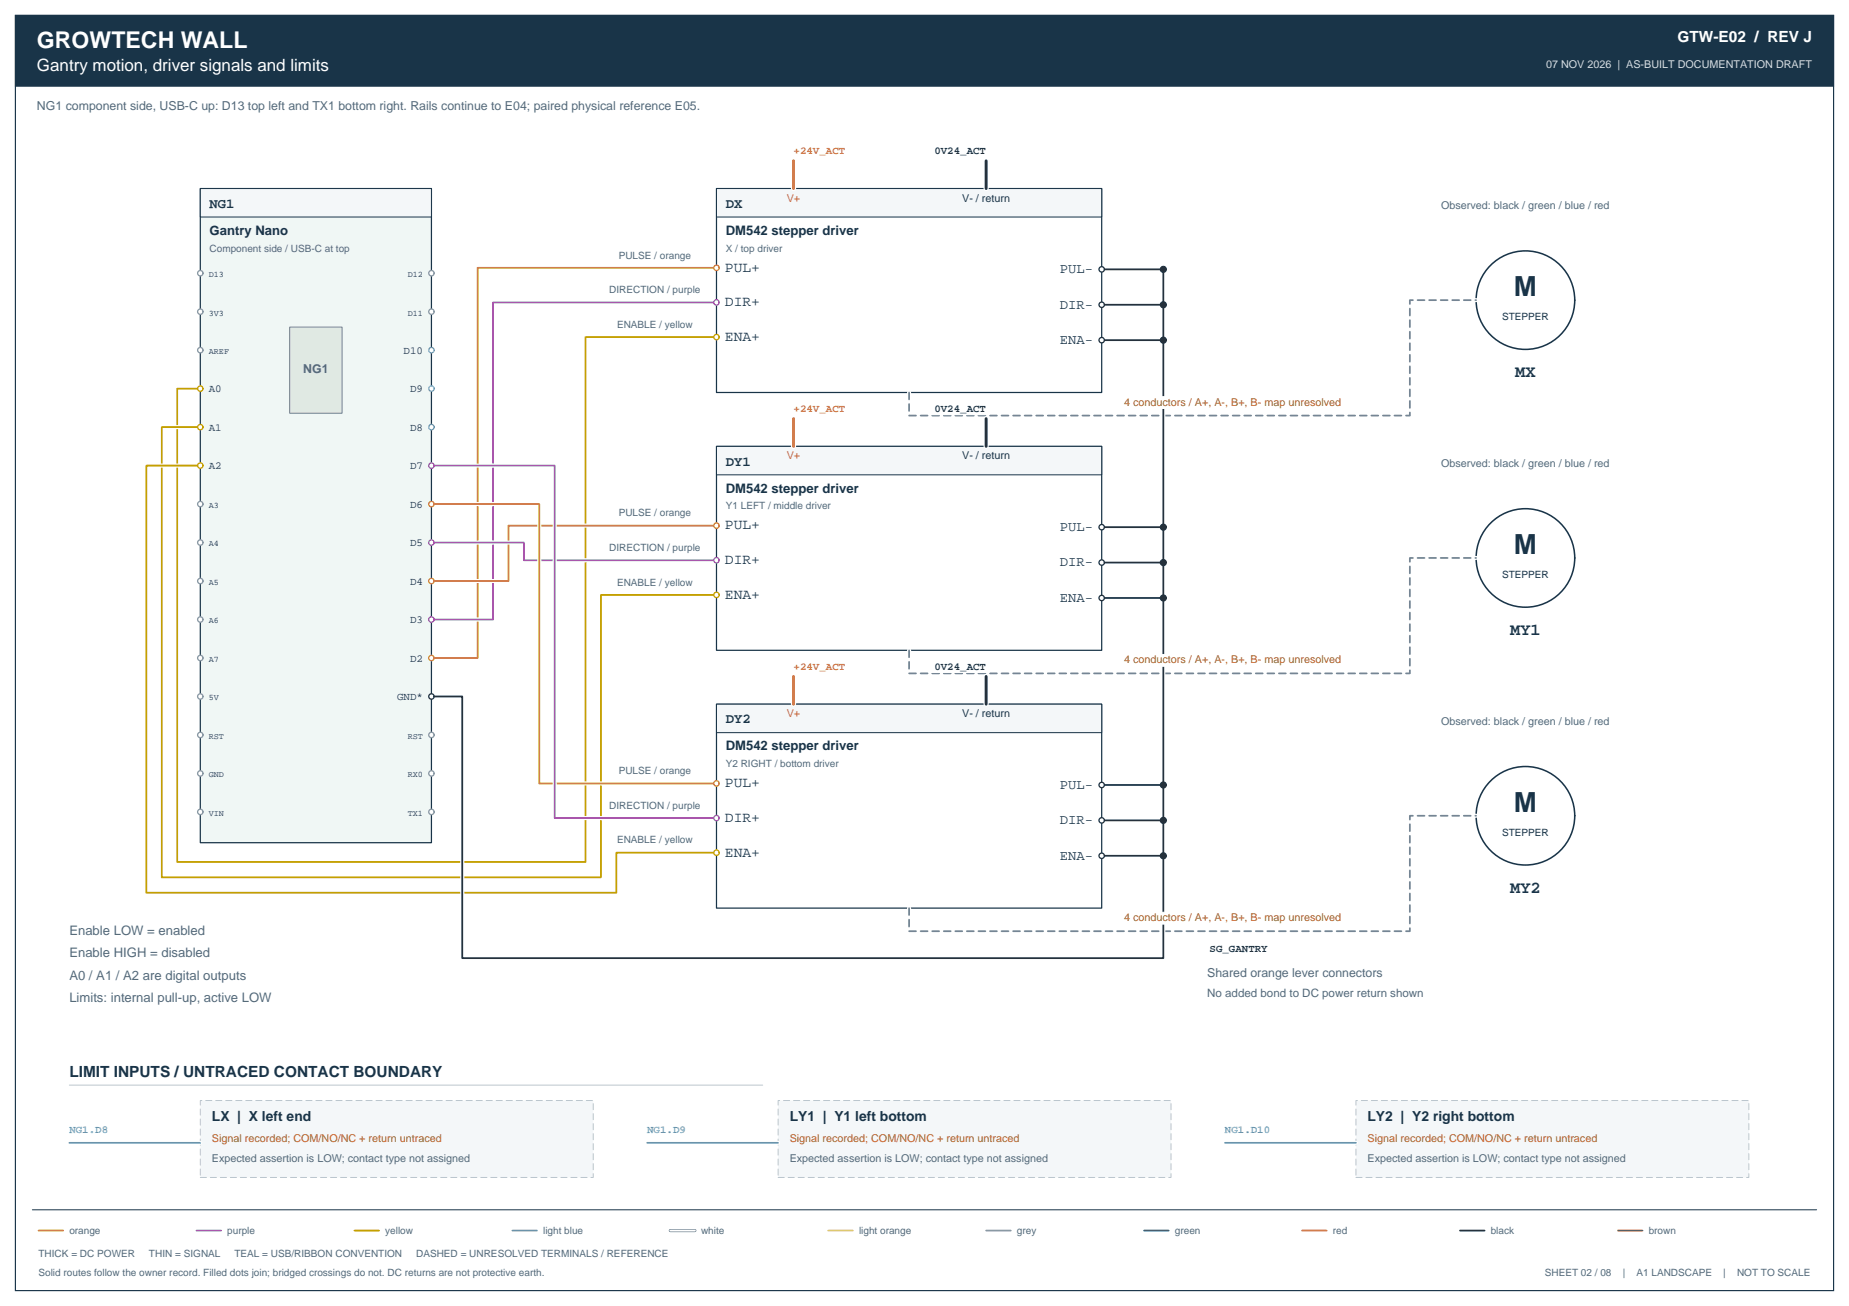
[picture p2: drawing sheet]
<svg xmlns="http://www.w3.org/2000/svg" width="841mm" height="594mm" viewBox="0 0 841 594" stroke-linecap="round" stroke-linejoin="round" font-family="sans-serif">
<defs><g id="words">
<g font-size="12.6" fill="#193448">
<text x="689" y="135">M</text>
<text x="689" y="252">M</text>
<text x="689" y="369">M</text>
</g>
<text font-size="10.5" fill="#fff" x="17" y="22">GROWTECH WALL</text>
<text font-size="7.7" fill="#fff" x="17" y="32">Gantry motion, driver signals and limits</text>
<g font-size="7.7" fill="#193448">
<text x="689" y="172">MX</text>
<text x="687" y="289">MY1</text>
<text x="687" y="406">MY2</text>
</g>
<text font-size="7" fill="#fff" x="763" y="19">GTW-E02 / REV J</text>
<text font-size="7" fill="#193448" x="32" y="490">LIMIT INPUTS / UNTRACED CONTACT BOUNDARY</text>
<g font-size="6.7" fill="#193448">
<text x="330" y="124">PUL+</text>
<text x="330" y="139">DIR+</text>
<text x="330" y="155">ENA+</text>
<text x="330" y="241">PUL+</text>
<text x="330" y="257">DIR+</text>
<text x="330" y="272">ENA+</text>
<text x="330" y="358">PUL+</text>
<text x="330" y="374">DIR+</text>
<text x="330" y="390">ENA+</text>
</g>
<g font-size="6.3" fill="#193448">
<text x="95" y="95">NG1</text>
<text x="330" y="95">DX</text>
<text x="482" y="124">PUL-</text>
<text x="482" y="140">DIR-</text>
<text x="482" y="156">ENA-</text>
<text x="330" y="212">DY1</text>
<text x="482" y="242">PUL-</text>
<text x="482" y="258">DIR-</text>
<text x="482" y="274">ENA-</text>
<text x="330" y="329">DY2</text>
<text x="482" y="359">PUL-</text>
<text x="482" y="375">DIR-</text>
<text x="482" y="391">ENA-</text>
<text x="96" y="510">LX | X left end</text>
<text x="359" y="510">LY1 | Y1 left bottom</text>
<text x="622" y="510">LY2 | Y2 right bottom</text>
</g>
<g font-size="6" fill="#193448">
<text x="95" y="107">Gantry Nano</text>
<text x="330" y="107">DM542 stepper driver</text>
<text x="330" y="224">DM542 stepper driver</text>
<text x="330" y="341">DM542 stepper driver</text>
</g>
<g font-size="6" fill="#526a7c">
<text x="32" y="425">Enable LOW = enabled</text>
<text x="32" y="435">Enable HIGH = disabled</text>
<text x="32" y="446">A0 / A1 / A2 are digital outputs</text>
<text x="32" y="456">Limits: internal pull-up, active LOW</text>
</g>
<g font-size="5.6" fill="#526a7c">
<text x="17" y="50">NG1 component side, USB-C up: D13 top left and TX1 bottom right. Rails continue to E04; paired physical reference E05.</text>
<text x="138" y="170">NG1</text>
<text x="549" y="445">Shared orange lever connectors</text>
</g>
<text font-size="5.3" fill="#526a7c" x="549" y="453">No added bond to DC power return shown</text>
<text font-size="4.9" fill="#d1dfe8" x="703" y="31">07 NOV 2026 | AS-BUILT DOCUMENTATION DRAFT</text>
<g font-size="4.9" fill="#d94e4e">
<text x="361" y="70">+24V_ACT</text>
<text x="358" y="92">V+</text>
<text x="361" y="187">+24V_ACT</text>
<text x="358" y="209">V+</text>
<text x="361" y="305">+24V_ACT</text>
<text x="358" y="326">V+</text>
</g>
<g font-size="4.9" fill="#25313c">
<text x="425" y="70">0V24_ACT</text>
<text x="425" y="187">0V24_ACT</text>
<text x="425" y="305">0V24_ACT</text>
<text x="550" y="433">SG_GANTRY</text>
</g>
<g font-size="4.9" fill="#193448">
<text x="438" y="92">V- / return</text>
<text x="184" y="161">D10</text>
<text x="95" y="179">A0</text>
<text x="186" y="179">D9</text>
<text x="95" y="196">A1</text>
<text x="186" y="196">D8</text>
<text x="438" y="209">V- / return</text>
<text x="95" y="214">A2</text>
<text x="186" y="214">D7</text>
<text x="186" y="231">D6</text>
<text x="186" y="249">D5</text>
<text x="186" y="266">D4</text>
<text x="186" y="284">D3</text>
<text x="186" y="301">D2</text>
<text x="181" y="319">GND*</text>
<text x="438" y="326">V- / return</text>
</g>
<g font-size="4.9" fill="#526a7c">
<text x="656" y="95">Observed: black / green / blue / red</text>
<text x="656" y="212">Observed: black / green / blue / red</text>
<text x="656" y="330">Observed: black / green / blue / red</text>
<text x="96" y="529">Expected assertion is LOW; contact type not assigned</text>
<text x="359" y="529">Expected assertion is LOW; contact type not assigned</text>
<text x="622" y="529">Expected assertion is LOW; contact type not assigned</text>
</g>
<g font-size="4.9" fill="#9d6518">
<text x="511" y="184">4 conductors / A+, A-, B+, B- map unresolved</text>
<text x="511" y="302">4 conductors / A+, A-, B+, B- map unresolved</text>
<text x="511" y="419">4 conductors / A+, A-, B+, B- map unresolved</text>
<text x="96" y="519">Signal recorded; COM/NO/NC + return untraced</text>
<text x="359" y="519">Signal recorded; COM/NO/NC + return untraced</text>
<text x="622" y="519">Signal recorded; COM/NO/NC + return untraced</text>
</g>
<g font-size="4.9" fill="#51ade2">
<text x="32" y="515">NG1.D8</text>
<text x="294" y="515">NG1.D9</text>
<text x="557" y="515">NG1.D10</text>
</g>
<g font-size="4.6" fill="#526a7c">
<text x="95" y="114">Component side / USB-C at top</text>
<text x="281" y="118">PULSE / orange</text>
<text x="330" y="114">X / top driver</text>
<text x="277" y="133">DIRECTION / purple</text>
<text x="281" y="149">ENABLE / yellow</text>
<text x="330" y="232">Y1 LEFT / middle driver</text>
<text x="281" y="235">PULSE / orange</text>
<text x="277" y="251">DIRECTION / purple</text>
<text x="281" y="266">ENABLE / yellow</text>
<text x="281" y="352">PULSE / orange</text>
<text x="330" y="349">Y2 RIGHT / bottom driver</text>
<text x="277" y="368">DIRECTION / purple</text>
<text x="281" y="384">ENABLE / yellow</text>
<text x="32" y="561">orange</text>
<text x="103" y="561">purple</text>
<text x="175" y="561">yellow</text>
<text x="247" y="561">light blue</text>
<text x="319" y="561">white</text>
<text x="391" y="561">light orange</text>
<text x="463" y="561">grey</text>
<text x="534" y="561">green</text>
<text x="606" y="561">red</text>
<text x="678" y="561">black</text>
<text x="750" y="561">brown</text>
<text x="18" y="572">THICK = DC POWER</text>
<text x="68" y="572">THIN = SIGNAL</text>
<text x="107" y="572">TEAL = USB/RIBBON CONVENTION</text>
<text x="189" y="572">DASHED = UNRESOLVED TERMINALS / REFERENCE</text>
<text x="18" y="580">Solid routes follow the owner record. Filled dots join; bridged crossings do not. DC returns are not protective earth.</text>
<text x="703" y="580">SHEET 02 / 08</text>
<text x="738" y="580">|</text>
<text x="744" y="580">A1 LANDSCAPE</text>
<text x="784" y="580">|</text>
<text x="790" y="580">NOT TO SCALE</text>
</g>
<g font-size="4.6" fill="#193448">
<text x="683" y="146">STEPPER</text>
<text x="683" y="263">STEPPER</text>
<text x="683" y="380">STEPPER</text>
</g>
<g font-size="3.9" fill="#193448">
<text x="95" y="126">D13</text>
<text x="185" y="126">D12</text>
<text x="95" y="144">3V3</text>
<text x="185" y="144">D11</text>
<text x="95" y="161">AREF</text>
<text x="95" y="231">A3</text>
<text x="95" y="249">A4</text>
<text x="95" y="266">A5</text>
<text x="95" y="284">A6</text>
<text x="95" y="301">A7</text>
<text x="95" y="319">5V</text>
<text x="95" y="336">RST</text>
<text x="185" y="336">RST</text>
<text x="95" y="354">GND</text>
<text x="185" y="354">RX0</text>
<text x="95" y="371">VIN</text>
<text x="185" y="371">TX1</text>
</g>
</g></defs>
<path d="M7 7h827v580h-827z" fill-rule="evenodd" fill="#fff" stroke="#193448" stroke-width=".53"/>
<path d="M7 7h827v32h-827z" fill-rule="evenodd" fill="#193448" stroke="#193448" stroke-width=".45"/>
<path d="M15 550h811" fill="none" stroke="#193448" stroke-width=".46"/>
<path d="M91 86h105v297h-105z" fill-rule="evenodd" fill="#f0f7f5" stroke="#193448" stroke-width=".56"/>
<path d="M91 86h105v13h-105z" fill-rule="evenodd" fill="#f4f7f9" stroke="#193448" stroke-width=".45"/>
<path d="M132 149h24v39h-24z" fill-rule="evenodd" fill="#e0e9e3" stroke="#76917f" stroke-width=".45"/>
<path d="M326 86h175v93h-175z" fill-rule="evenodd" fill="#fff" stroke="#193448" stroke-width=".56"/>
<path d="M326 86h175v13h-175z" fill-rule="evenodd" fill="#f4f7f9" stroke="#193448" stroke-width=".45"/>
<circle cx="694" cy="137" r="22" fill="#fff" stroke="#193448" stroke-width=".7"/>
<path d="M326 203h175v93h-175z" fill-rule="evenodd" fill="#fff" stroke="#193448" stroke-width=".56"/>
<path d="M326 203h175v13h-175z" fill-rule="evenodd" fill="#f4f7f9" stroke="#193448" stroke-width=".45"/>
<circle cx="694" cy="254" r="22" fill="#fff" stroke="#193448" stroke-width=".7"/>
<path d="M326 320h175v93h-175z" fill-rule="evenodd" fill="#fff" stroke="#193448" stroke-width=".56"/>
<path d="M326 320h175v13h-175z" fill-rule="evenodd" fill="#f4f7f9" stroke="#193448" stroke-width=".45"/>
<circle cx="694" cy="371" r="22" fill="#fff" stroke="#193448" stroke-width=".7"/>
<path d="M32 494h315" fill="none" stroke="#b8c6cf" stroke-width=".45"/>
<g fill="#f4f7f9" stroke="#b8c6cf" stroke-width=".45" stroke-dasharray="2.8 1.8">
<path d="M91 501h179v35h-179z" fill-rule="evenodd"/>
<path d="M354 501h179v35h-179z" fill-rule="evenodd"/>
<path d="M617 501h178v35h-178z" fill-rule="evenodd"/>
</g>
<g fill="none" stroke="#fff" stroke-width="1.9">
<path d="M326 122h-109v177h-21M326 138h-102v144h-28M501 123h28v313h-319v-119h-14M501 139h28M326 153h-60v239h-185v-215h10M501 155h28M91 194h-17v205h199v-128h53M91 212h-24v194h213v-18h46M196 212h56v160h74M196 229h49v127h81M326 239h-95v25h-35M501 240h28"/>
<path d="M196 247h42v8h88M501 256h28M501 272h28M501 357h28M501 373h28M501 389h28M32 520h59M294 520h60M557 520h60M18 560h11M89 560h12M161 560h11"/>
<path d="M233 560h11M377 560h11M449 560h11M520 560h12M592 560h11M664 560h11M736 560h11"/>
</g>
<path d="M326 122h-109v177h-21M196 229h49v127h81M326 239h-95v25h-35M18 560h11" fill="none" stroke="#e98020" stroke-width=".81"/>
<path d="M326 138h-102v144h-28M196 212h56v160h74M196 247h42v8h88M89 560h12" fill="none" stroke="#9a53c6" stroke-width=".81"/>
<path d="M326 153h-60v239h-185v-215h10M91 194h-17v205h199v-128h53M91 212h-24v194h213v-18h46M161 560h11" fill="none" stroke="#c4a000" stroke-width=".81"/>
<path d="M32 520h59M294 520h60M557 520h60M233 560h11" fill="none" stroke="#51ade2" stroke-width=".81"/>
<path d="M305 560h11" fill="none" stroke="#fff" stroke-width="2.5"/>
<path d="M305 560h11" fill="none" stroke="#718393" stroke-width="1.4"/>
<path d="M305 560h11" fill="none" stroke="#fff" stroke-width=".81"/>
<path d="M377 560h11" fill="none" stroke="#f5b877" stroke-width=".81"/>
<path d="M449 560h11" fill="none" stroke="#8b96a2" stroke-width=".81"/>
<path d="M520 560h12" fill="none" stroke="#23935f" stroke-width=".81"/>
<path d="M592 560h11" fill="none" stroke="#d94e4e" stroke-width=".81"/>
<path d="M501 123h28v313h-319v-119h-14M501 139h28M501 155h28M501 240h28M501 256h28M501 272h28M501 357h28M501 373h28M501 389h28M664 560h11" fill="none" stroke="#25313c" stroke-width=".81"/>
<path d="M736 560h11" fill="none" stroke="#8b5b37" stroke-width=".81"/>
<path d="M361 73v13M449 73v13M361 190v13M449 190v13M361 308v12M449 308v12" fill="none" stroke="#fff" stroke-width="2.4"/>
<path d="M361 73v13M361 190v13M361 308v12" fill="none" stroke="#d94e4e" stroke-width="1.3"/>
<path d="M449 73v13M449 190v13M449 308v12" fill="none" stroke="#25313c" stroke-width="1.3"/>
<path d="M413 179v10h228v-52h30M413 296v10h228v-52h30M413 413v11h228v-53h30" fill="none" stroke="#fff" stroke-width="1.9" stroke-dasharray="3.2 2.1"/>
<path d="M413 179v10h228v-52h30M413 296v10h228v-52h30M413 413v11h228v-53h30" fill="none" stroke="#778595" stroke-width=".81" stroke-dasharray="3.2 2.1"/>
<g fill="#fff" stroke="#8b96a2" stroke-width=".6">
<circle cx="91" cy="124" r="1.2"/>
<circle cx="91" cy="142" r="1.2"/>
<circle cx="91" cy="159" r="1.2"/>
<circle cx="91" cy="229" r="1.2"/>
<circle cx="91" cy="247" r="1.2"/>
<circle cx="91" cy="264" r="1.2"/>
<circle cx="91" cy="282" r="1.2"/>
<circle cx="91" cy="299" r="1.2"/>
<circle cx="91" cy="317" r="1.2"/>
<circle cx="91" cy="334" r="1.2"/>
<circle cx="91" cy="352" r="1.2"/>
<circle cx="91" cy="369" r="1.2"/>
<circle cx="196" cy="124" r="1.2"/>
<circle cx="196" cy="142" r="1.2"/>
<circle cx="196" cy="334" r="1.2"/>
<circle cx="196" cy="352" r="1.2"/>
<circle cx="196" cy="369" r="1.2"/>
</g>
<g fill="#fff" stroke="#c4a000" stroke-width=".6">
<circle cx="91" cy="177" r="1.2"/>
<circle cx="91" cy="194" r="1.2"/>
<circle cx="91" cy="212" r="1.2"/>
<circle cx="326" cy="153" r="1.2"/>
</g>
<g fill="#fff" stroke="#51ade2" stroke-width=".6">
<circle cx="196" cy="159" r="1.2"/>
<circle cx="196" cy="177" r="1.2"/>
<circle cx="196" cy="194" r="1.2"/>
</g>
<g fill="#fff" stroke="#9a53c6" stroke-width=".6">
<circle cx="196" cy="212" r="1.2"/>
<circle cx="196" cy="247" r="1.2"/>
<circle cx="196" cy="282" r="1.2"/>
<circle cx="326" cy="138" r="1.2"/>
</g>
<g fill="#fff" stroke="#e98020" stroke-width=".6">
<circle cx="196" cy="229" r="1.2"/>
<circle cx="196" cy="264" r="1.2"/>
<circle cx="196" cy="299" r="1.2"/>
<circle cx="326" cy="122" r="1.2"/>
</g>
<g fill="#fff" stroke="#25313c" stroke-width=".6">
<circle cx="196" cy="317" r="1.2"/>
<circle cx="501" cy="123" r="1.2"/>
</g>
<circle cx="529" cy="123" r="1.4" fill="#25313c" stroke="#25313c" stroke-width=".45"/>
<circle cx="501" cy="139" r="1.2" fill="#fff" stroke="#25313c" stroke-width=".6"/>
<circle cx="529" cy="139" r="1.4" fill="#25313c" stroke="#25313c" stroke-width=".45"/>
<circle cx="501" cy="155" r="1.2" fill="#fff" stroke="#25313c" stroke-width=".6"/>
<circle cx="529" cy="155" r="1.4" fill="#25313c" stroke="#25313c" stroke-width=".45"/>
<circle cx="326" cy="239" r="1.2" fill="#fff" stroke="#e98020" stroke-width=".6"/>
<circle cx="326" cy="255" r="1.2" fill="#fff" stroke="#9a53c6" stroke-width=".6"/>
<circle cx="326" cy="271" r="1.2" fill="#fff" stroke="#c4a000" stroke-width=".6"/>
<circle cx="501" cy="240" r="1.2" fill="#fff" stroke="#25313c" stroke-width=".6"/>
<circle cx="529" cy="240" r="1.4" fill="#25313c" stroke="#25313c" stroke-width=".45"/>
<circle cx="501" cy="256" r="1.2" fill="#fff" stroke="#25313c" stroke-width=".6"/>
<circle cx="529" cy="256" r="1.4" fill="#25313c" stroke="#25313c" stroke-width=".45"/>
<circle cx="501" cy="272" r="1.2" fill="#fff" stroke="#25313c" stroke-width=".6"/>
<circle cx="529" cy="272" r="1.4" fill="#25313c" stroke="#25313c" stroke-width=".45"/>
<circle cx="326" cy="356" r="1.2" fill="#fff" stroke="#e98020" stroke-width=".6"/>
<circle cx="326" cy="372" r="1.2" fill="#fff" stroke="#9a53c6" stroke-width=".6"/>
<circle cx="326" cy="388" r="1.2" fill="#fff" stroke="#c4a000" stroke-width=".6"/>
<circle cx="501" cy="357" r="1.2" fill="#fff" stroke="#25313c" stroke-width=".6"/>
<circle cx="529" cy="357" r="1.4" fill="#25313c" stroke="#25313c" stroke-width=".45"/>
<circle cx="501" cy="373" r="1.2" fill="#fff" stroke="#25313c" stroke-width=".6"/>
<circle cx="529" cy="373" r="1.4" fill="#25313c" stroke="#25313c" stroke-width=".45"/>
<circle cx="501" cy="389" r="1.2" fill="#fff" stroke="#25313c" stroke-width=".6"/>
<circle cx="529" cy="389" r="1.4" fill="#25313c" stroke="#25313c" stroke-width=".45"/>
<g fill="#fff" stroke="#fff" stroke-width=".45">
<path d="M280 114h36v5h-36z" fill-rule="evenodd"/>
<path d="M276 130h44v5h-44z" fill-rule="evenodd"/>
<path d="M279 145h37v5h-37z" fill-rule="evenodd"/>
<path d="M360 66h26v5h-26z" fill-rule="evenodd"/>
<path d="M424 66h26v5h-26z" fill-rule="evenodd"/>
<path d="M510 180h101v6h-101z" fill-rule="evenodd"/>
<path d="M280 231h36v5h-36z" fill-rule="evenodd"/>
<path d="M276 247h44v5h-44z" fill-rule="evenodd"/>
<path d="M279 263h37v5h-37z" fill-rule="evenodd"/>
<path d="M360 183h26v6h-26z" fill-rule="evenodd"/>
<path d="M424 183h26v6h-26z" fill-rule="evenodd"/>
<path d="M510 298h101v5h-101z" fill-rule="evenodd"/>
<path d="M280 348h36v5h-36z" fill-rule="evenodd"/>
<path d="M276 364h44v5h-44z" fill-rule="evenodd"/>
<path d="M279 380h37v5h-37z" fill-rule="evenodd"/>
<path d="M360 300h26v6h-26z" fill-rule="evenodd"/>
<path d="M424 300h26v6h-26z" fill-rule="evenodd"/>
<path d="M510 415h101v5h-101z" fill-rule="evenodd"/>
<path d="M549 429h29v5h-29z" fill-rule="evenodd"/>
<path d="M30 511h21v6h-21z" fill-rule="evenodd"/>
<path d="M293 511h20v6h-20z" fill-rule="evenodd"/>
<path d="M556 511h23v6h-23z" fill-rule="evenodd"/>
</g>
<use href="#words"/>
</svg>
